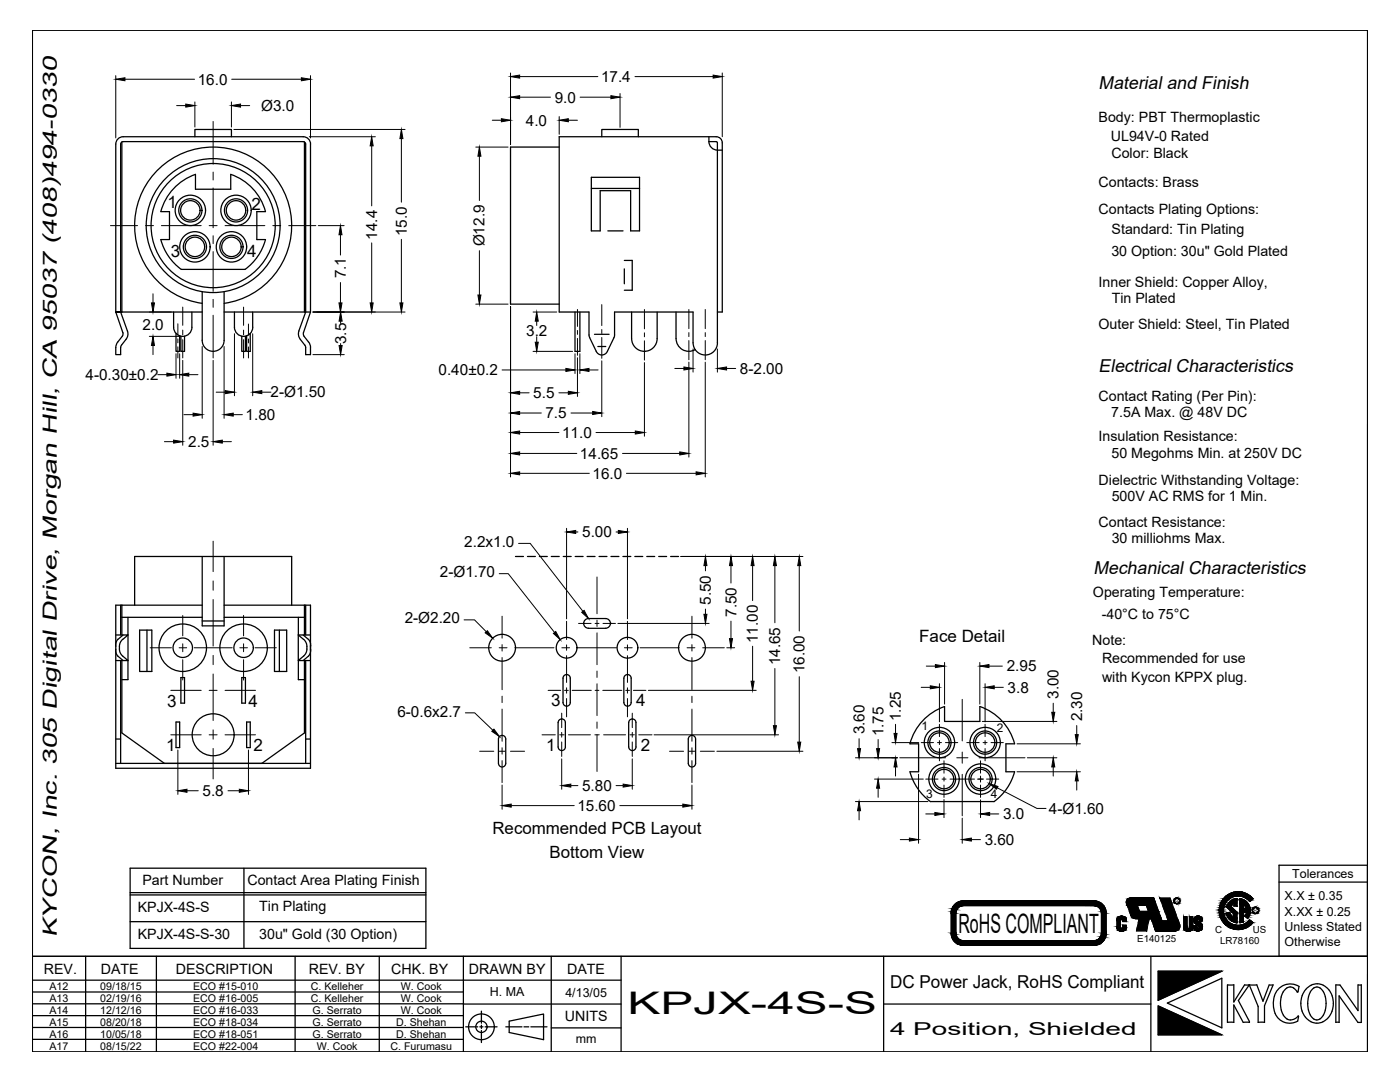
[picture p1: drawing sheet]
<svg xmlns="http://www.w3.org/2000/svg" width="279mm" height="216mm" viewBox="0 0 279 216" stroke-linecap="round" stroke-linejoin="round" font-family="sans-serif">
<defs><g id="words">
<text font-size="6.2" x="125.2" y="202.3">KPJX-4S-S</text>
<text font-size="5.3" x="191.3" y="186.1">RoHS COMPLIANT</text>
<text font-size="4" x="11.4" y="187" transform="rotate(-90 11.4 187)">KYCON, Inc. 305 Digital Drive, Morgan Hill, CA 95037 (408)494-0330</text>
<g font-size="3.6">
<text x="219.2" y="17.8">Material and Finish</text>
<text x="219.2" y="74.2">Electrical Characteristics</text>
<text x="218.2" y="114.5">Mechanical Characteristics</text>
</g>
<g font-size="3.5">
<text x="177.7" y="197.1">DC Power Jack, RoHS Compliant</text>
<text x="177.6" y="206.5">4 Position, Shielded</text>
</g>
<g font-size="3.4">
<text x="33.4" y="41.5">1</text>
<text x="50.2" y="41.9">2</text>
<text x="34.1" y="51.2">3</text>
<text x="49.3" y="51.2">4</text>
<text x="183.4" y="128.2">Face Detail</text>
<text x="33.4" y="141">3</text>
<text x="49.6" y="141">4</text>
<text x="110" y="141">3</text>
<text x="126.9" y="140.9">4</text>
<text x="33.1" y="149.8">1</text>
<text x="50.6" y="149.8">2</text>
<text x="109" y="149.8">1</text>
<text x="127.9" y="149.8">2</text>
<text x="98.3" y="166.4">Recommended PCB Layout</text>
<text x="109.7" y="171.2">Bottom View</text>
</g>
<g font-size="3.1">
<text x="39.5" y="16.9">16.0</text>
<text x="120" y="16.4">17.4</text>
<text x="52.1" y="22.1">Ø3.0</text>
<text x="110.7" y="20.5">9.0</text>
<text x="105" y="25.1">4.0</text>
<text x="75.3" y="47.8" transform="rotate(-90 75.3 47.8)">14.4</text>
<text x="81.2" y="47.1" transform="rotate(-90 81.2 47.1)">15.0</text>
<text x="96.7" y="49.2" transform="rotate(-90 96.7 49.2)">Ø12.9</text>
<text x="69" y="55.6" transform="rotate(-90 69 55.6)">7.1</text>
<text x="28.4" y="65.8">2.0</text>
<text x="69.1" y="68.7" transform="rotate(-90 69.1 68.7)">3.5</text>
<text x="105" y="67.1">3.2</text>
<text x="17.1" y="75.8">4-0.30±0.2</text>
<text x="87.5" y="74.9">0.40±0.2</text>
<text x="147.7" y="74.6">8-2.00</text>
<text x="49" y="83.8">1.80</text>
<text x="54" y="79.3">2-Ø1.50</text>
<text x="106.4" y="79.4">5.5</text>
<text x="108.9" y="83.5">7.5</text>
<text x="37.6" y="89.2">2.5</text>
<text x="112.2" y="87.4">11.0</text>
<text x="115.7" y="91.5">14.65</text>
<text x="118.2" y="95.5">16.0</text>
<text x="116.2" y="107.2">5.00</text>
<text x="92.7" y="109.2">2.2x1.0</text>
<text x="87.8" y="115.2">2-Ø1.70</text>
<text x="80.8" y="124.4">2-Ø2.20</text>
<text x="141.9" y="120.7" transform="rotate(-90 141.9 120.7)">5.50</text>
<text x="147" y="123.1" transform="rotate(-90 147 123.1)">7.50</text>
<text x="151.3" y="128.3" transform="rotate(-90 151.3 128.3)">11.00</text>
<text x="155.7" y="132.8" transform="rotate(-90 155.7 132.8)">14.65</text>
<text x="160.6" y="134.4" transform="rotate(-90 160.6 134.4)">16.00</text>
<text x="200.9" y="134">2.95</text>
<text x="79.3" y="143.1">6-0.6x2.7</text>
<text x="179.8" y="143.9" transform="rotate(-90 179.8 143.9)">1.25</text>
<text x="201.1" y="138.2">3.8</text>
<text x="211.3" y="139.5" transform="rotate(-90 211.3 139.5)">3.00</text>
<text x="216" y="144" transform="rotate(-90 216 144)">2.30</text>
<text x="172.5" y="146.5" transform="rotate(-90 172.5 146.5)">3.60</text>
<text x="176.3" y="146.9" transform="rotate(-90 176.3 146.9)">1.75</text>
<text x="40.4" y="158.9">5.8</text>
<text x="115.2" y="161.8">15.60</text>
<text x="116.2" y="157.8">5.80</text>
<text x="200.2" y="163.5">3.0</text>
<text x="209.3" y="162.4">4-Ø1.60</text>
<text x="196.5" y="168.6">3.60</text>
</g>
<g font-size="2.8">
<text x="219.2" y="24.3">Body: PBT Thermoplastic</text>
<text x="221.7" y="28.2">UL94V-0 Rated</text>
<text x="221.8" y="31.5">Color: Black</text>
<text x="219.2" y="37.3">Contacts: Brass</text>
<text x="219.3" y="42.7">Contacts Plating Options:</text>
<text x="221.8" y="46.7">Standard: Tin Plating</text>
<text x="221.8" y="51">30 Option: 30u&quot; Gold Plated</text>
<text x="219.2" y="57.2">Inner Shield: Copper Alloy,</text>
<text x="219.2" y="65.7">Outer Shield: Steel, Tin Plated</text>
<text x="221.9" y="60.5">Tin Plated</text>
<text x="219.2" y="80">Contact Rating (Per Pin):</text>
<text x="221.8" y="83.2">7.5A Max. @ 48V DC</text>
<text x="219.2" y="88">Insulation Resistance:</text>
<text x="221.8" y="91.3">50 Megohms Min. at 250V DC</text>
<text x="219.2" y="96.7">Dielectric Withstanding Voltage:</text>
<text x="221.9" y="100">500V AC RMS for 1 Min.</text>
<text x="219.2" y="105.1">Contact Resistance:</text>
<text x="221.9" y="108.4">30 milliohms Max.</text>
<text x="218.1" y="119.2">Operating Temperature:</text>
<text x="219.9" y="123.5">-40°C to 75°C</text>
<text x="218" y="128.6">Note:</text>
<text x="219.9" y="132.3">Recommended for use</text>
<text x="219.9" y="136">with Kycon KPPX plug.</text>
<text x="28.4" y="176.6">Part Number</text>
<text x="49.4" y="176.6">Contact Area Plating Finish</text>
<text x="27.5" y="181.9">KPJX-4S-S</text>
<text x="51.7" y="181.9">Tin Plating</text>
<text x="27.5" y="187.4">KPJX-4S-S-30</text>
<text x="51.7" y="187.3">30u&quot; Gold (30 Option)</text>
<text x="8.8" y="194.3">REV.</text>
<text x="20.1" y="194.3">DATE</text>
<text x="35.1" y="194.3">DESCRIPTION</text>
<text x="61.6" y="194.3">REV. BY</text>
<text x="78.1" y="194.3">CHK. BY</text>
<text x="93.6" y="194.3">DRAWN BY</text>
<text x="113.2" y="194.3">DATE</text>
<text x="112.7" y="203.7">UNITS</text>
</g>
<g font-size="2.5">
<text x="256.4" y="179.6">X.X ± 0.35</text>
<text x="257.9" y="175.1">Tolerances</text>
<text x="256.4" y="182.7">X.XX ± 0.25</text>
<text x="256.4" y="185.8">Unless Stated</text>
<text x="256.4" y="188.8">Otherwise</text>
<text x="97.8" y="198.8">H. MA</text>
<text x="112.8" y="198.9">4/13/05</text>
<text x="114.9" y="208.1">mm</text>
</g>
<g font-size="2.4">
<text x="183.9" y="145.7">1</text>
<text x="199" y="146">2</text>
<text x="184.8" y="159.3">3</text>
<text x="197.7" y="159.2">4</text>
</g>
<g font-size="2.1">
<text x="9.9" y="197.5">A12</text>
<text x="20" y="197.5">09/18/15</text>
<text x="38.5" y="197.5">ECO #15-010</text>
<text x="62" y="197.5">C. Kelleher</text>
<text x="80" y="197.5">W. Cook</text>
<text x="9.9" y="199.9">A13</text>
<text x="9.9" y="202.4">A14</text>
<text x="20" y="199.9">02/19/16</text>
<text x="20" y="202.4">12/12/16</text>
<text x="38.5" y="199.9">ECO #16-005</text>
<text x="38.5" y="202.4">ECO #16-033</text>
<text x="62" y="199.9">C. Kelleher</text>
<text x="62.4" y="202.4">G. Serrato</text>
<text x="80" y="199.9">W. Cook</text>
<text x="80" y="202.4">W. Cook</text>
<text x="9.9" y="204.7">A15</text>
<text x="9.9" y="207.1">A16</text>
<text x="9.9" y="209.4">A17</text>
<text x="20" y="204.7">08/20/18</text>
<text x="20" y="207.1">10/05/18</text>
<text x="20" y="209.4">08/15/22</text>
<text x="38.5" y="204.7">ECO #18-034</text>
<text x="38.5" y="207.1">ECO #18-051</text>
<text x="38.5" y="209.4">ECO #22-004</text>
<text x="62.4" y="204.7">G. Serrato</text>
<text x="62.4" y="207.1">G. Serrato</text>
<text x="63.2" y="209.4">W. Cook</text>
<text x="77.9" y="209.4">C. Furumasu</text>
<text x="79" y="204.7">D. Shehan</text>
<text x="79" y="207.1">D. Shehan</text>
</g>
<g font-size="1.9">
<text x="227" y="188">E140125</text>
<text x="242.5" y="186.1">C</text>
<text x="243.5" y="188.3">LR78160</text>
<text x="250" y="186.1">US</text>
</g>
<g font-size=".9">
<text x="234.5" y="180.1">R</text>
<text x="250.2" y="182">R</text>
</g>
</g></defs>
<!-- layer: CENTER -->
<g fill="none" stroke="#000" stroke-width=".2">
<path d="M42.5 24.2v8.5M42.5 34.3v1.6M42.5 37.5v7.9M22 45h5.5M29 45h1.6M32.2 45h8M41.7 45h1.6M42.5 47v1.6M42.5 50.2v7.9M42.5 59.7v1.6M44.9 45h8M54.4 45h1.6"/>
<path d="M57.6 45h5.4M35.5 64.6v2.2M35.5 67.6v.8M35.5 69.2v2.2M36.5 61.3v3.6M36.5 65.9v.9M36.5 67.8v3.6M42.5 62.9v8.5M48.6 61.3v3.6M48.6 65.9v.9M48.6 67.8v3.6M49.6 64.7v2.1"/>
<path d="M49.6 67.6v.8M49.6 69.2v2.2M115.2 61.8v3.3M115.2 65.9v.8M115.2 67.5v3.4M120.1 60.8v4.2M120.1 65.8v.7M120.1 67.3v4.2M128.6 61.8v3.8M128.6 66.4v.8M128.6 68v3.9M137.5 61.8v3.8"/>
<path d="M137.5 66.4v.8M137.5 68v3.8M140.7 61.8v3.8M140.7 66.4v.8M140.7 68v3.8M42.5 108v6.1M42.5 115.9v1.9M42.5 119.6v9.3M119.1 115.1v7.4M30 129.3h4.2M34.1 137.8h6.1M35.7 129.3h1.6"/>
<path d="M36.5 122.8v4.1M36.5 128.5v1.5M36.5 131.6v4.1M38.8 129.3h7.5M41.7 137.8h1.6M42.5 130.8v1.8M42.5 134.5v9.3M44.9 137.8h6.1M47.9 129.3h1.5M48.6 122.8v4.1M48.6 128.5v1.5M48.6 131.6v4.1"/>
<path d="M50.9 129.3h4.2M93.7 129.3h4.4M99.6 129.3h1.6M100.2 123v4.3M100.2 128.6v1.3M100.2 131.2v6.4M100.2 138.9v1.3M102.7 129.3h7.9M109.4 137.8h2.5M112.1 129.3h1.6M112.7 137.8h.7M113.1 124v3.6"/>
<path d="M113.1 128.7v1.1M113.1 130.8v5.4M113.1 137.2v1.1M113.1 139.4v3.6M114.2 137.8h3.8M115.2 129.3h7.9M115.5 124.4h2.5M118.8 124.4h.7M118.8 137.8h.7M119.1 123.7v1.3M119.1 126.3v6.3M119.1 133.9v1.3"/>
<path d="M119.1 136.4v6.4M120.3 137.8h3.8M120.3 124.4h2.5M124.6 129.3h1.6M124.9 137.8h.7M125.2 124v3.6M125.2 128.7v1.1M125.2 130.8v5.4M125.2 137.2v1.1M125.2 139.4v3.6M126.4 137.8h2.5M127.7 129.3h7.9"/>
<path d="M137.1 129.3h1.6M138.1 123v4.3M138.1 128.6v1.3M138.1 131.2v6.4M138.1 138.9v1.3M140.2 129.3h4.4M192 139.6v8.2M34.1 146.6h6.1M41.7 146.6h1.6M42.5 145.6v1.9M42.5 149.4v6M44.9 146.6h6.1"/>
<path d="M95.7 149.9h2.8M99.7 149.9h1.1M100.2 141.5v6.4M100.2 149.2v1.3M100.2 151.8v4.4M101.9 149.9h2.8M108.2 146.6h2.6M111.7 146.6h.9M112.1 142.3v2.9M112.1 146.1v1M112.1 148.1v2.8M113.5 146.6h4.3"/>
<path d="M118.7 146.6h.9M119.1 144.1v1.2M119.1 146.6v7.3M120.5 146.6h4.3M125.7 146.6h.9M126.2 142.3v2.9M126.2 146.1v1M126.2 148.1v2.8M127.5 146.6h2.6M133.6 149.9h2.8M137.5 149.9h1.2M138.1 141.5v6.4"/>
<path d="M138.1 149.2v1.3M138.1 151.8v4.4M139.8 149.9h2.8M179.6 151.2h9.1M183.8 148.2h2.5M184.8 155.5h2.4M187.1 148.2h.8M187.5 144.5v2.5M187.5 147.8v.8M187.5 149.4v2.4M188 155.5h.8M188.4 151.8v2.5"/>
<path d="M188.4 155.1v.8M188.4 156.7v2.4M188.7 148.2h2.4M189.6 155.5h4.9M190.9 151.2h2.3M192 150.1v2.2M192 154.5v8.3M192.9 148.2h2.5M195.3 155.5h.8M195.4 151.2h9.2M195.7 151.8v2.5M195.7 155.1v.8"/>
<path d="M195.7 156.7v2.4M196.2 148.2h.8M196.6 144.5v2.5M196.6 147.8v.8M196.6 149.4v2.4M196.9 155.5h2.4M197.8 148.2h2.4"/>
</g>
<!-- layer: PART -->
<g fill="none" stroke="#000" stroke-width=".25">
<path d="M24.3 28.3v34M34.6 37.6a10.8 10.8 0 0 1 4.4-2.8v3h7l.1-3a10.8 10.8 0 0 1 6.9 7.4h-1.7v5.6h1.7a10.8 10.8 0 0 1-4.1 6h-12.7a10.8 10.8 0 0 1-4.1-6h1.7v-5.6h-1.7a10.8 10.8 0 0 1 2.5-4.6zM38.9 27.3v-1.5h7.3v1.5M60.8 28.3v34M111.6 29.3h-9.7v31.4h9.7M118 35.4h9.6v10.7h-1.7v-8.1h-6.1v8.1h-1.8zM118 37.6h9.6M120.1 27.3v-1.5h7.3v1.5M141.5 28.3h1.4l.3 .2v39.9a2.43 2.43 0 0 1-2.4 2.4 2.43 2.43 0 0 1-2.5-2.4v-6.1h-15.6l-.1 4.7-1.4 3.1a1.21 1.21 0 0 1-1.1 .7 1.21 1.21 0 0 1-1.1-.7l-1.4-3.1-.1-4.7h-5.9v-35h31.3a1.21 1.21 0 0 1 1.2 1.2v33.8h-.9M141.5 28.3a1.7 1.7 0 0 0 1.7 1.7M141.5 27.3v1M143.2 30h.9"/>
<path d="M40.4 58.2v9.7a2.19 2.19 0 0 0 2.1 2.2 2.19 2.19 0 0 0 2.2-2.2v-9.7M121.3 46.1h3M124.6 52h1.6v5.9h-1.6M124.6 53.6v3M24.3 62.3h-1.2h1.2M24.3 62.3h16.1M24.5 66.4v.5l-1 1.3M25.1 67.7l-1 1.5v1.6h-1a3.5 3.5 0 0 1 .2-2.3l.2-.3M34.6 62.3v3a1.83 1.83 0 0 0 1.9 1.8 1.83 1.83 0 0 0 1.8-1.8M35.1 66.5v3.6h.8v-3.1M36.1 67.1v3h.7v-3M38.3 62.3v3"/>
<path d="M40.4 60.5a15.7 15.7 0 0 1-11-23.9 15.7 15.7 0 0 1 26.3 0 15.7 15.7 0 0 1-11 23.9M44.7 62.3h17.3M46.8 62.3v3a1.83 1.83 0 0 0 1.8 1.8 1.83 1.83 0 0 0 1.8-1.8v-3M48.2 67.1v3h.8v-3M49.9 66.5v3.6h-.7v-3.1M59.6 66.1l1.4-3.8-.1-33.8-.4-.2h-35.9h-.3l-.2 .4v33.6l1.4 4.1v.7l-.4 .6M59.7 66l-.1 1.1 .4 .6M59.9 67.7l1.1 1.5v1.6h1a3.4 3.4 0 0 0-.3-2.3l-.1-.3M60.6 66.4l.1 .7M60.7 67.1l.9 1.1M62 62.3v-33.6a1.45 1.45 0 0 0-1.5-1.4h-35.9a1.45 1.45 0 0 0-1.5 1.4v33.6l1.4 4.1M62 62.3l-1.4 4.1"/>
<path d="M114.8 62.3v7.8h.9v-7.8M118.6 66.7h3M119.3 69.1h1.6M126 62.3v5.3M128.6 70.1h.1M131.1 62.3v5.3a2.55 2.55 0 0 1-2.5 2.5 2.55 2.55 0 0 1-2.5-2.5M134.9 62.3v5.3a2.55 2.55 0 0 0 3.8 2.2M40.4 111v13.9h4.3v-13.9M23.1 126.7h2.4a2.72 2.72 0 0 0-1.6 3.2 3.2 3.2 0 0 0 1.6 1.9h-2.4M23.1 129.5a1.64 1.64 0 0 0 .4 1.4l1.1 .9M24.1 120.8v5.9M24.1 131.8v20.5"/>
<path d="M24.3 120.8v5.9M24.3 131.8v14.5l8.5 6M24.3 123.2h16.1M24.6 126.7l-1.1 .9a1.64 1.64 0 0 0-.4 1.4M25.5 123.2v12.4h-1.2M26.9 120.8v-9.8h31.3v9.8M27.9 125.7h2.4v8.3h-2.4zM29.3 125.7v8.3M36.1 135.2h.7v5.1h-.7zM40.4 120.8h-17.3v32.5h38.9v-32.5h-17.3M40.4 123.9h4.3M44.7 123.2h16.1"/>
<path d="M48.2 135.2h.8v5.1h-.8zM54.8 125.7h2.4v8.3h-2.4zM55.8 125.7v8.3M59.5 126.7a2.72 2.72 0 0 1 1.7 3.2 3.2 3.2 0 0 1-1.7 1.9v3.8h1.3v10.7l-8.6 6M59.5 126.7v5.1h2.5M59.5 126.7h2.5M59.5 123.2v3.5M60.5 126.7l1.1 .9a1.64 1.64 0 0 1 .4 1.4M60.8 120.8v5.9M60.8 131.8v3.8M61 120.8v5.9M61 131.8v20.5"/>
<path d="M62 129.5a1.64 1.64 0 0 1-.4 1.4l-1.1 .9M112.6 134.8a.72 .72 0 0 1 .8-.1 .72 .72 0 0 1 .4 .6v4.9a.72 .72 0 0 1-.7 .7 .72 .72 0 0 1-.7-.7v-4.9zM116.5 124.4a.97 .97 0 0 1 .9-1h3.5a.97 .97 0 0 1 .9 1M116.5 124.4a.99 .99 0 0 0 .9 1h3.5a.97 .97 0 0 0 .9-1M116.5 124.4h.1M121.8 124.4h.1M124.5 135.3v4.9M124.5 135.3a.72 .72 0 0 1 .7-.7 .72 .72 0 0 1 .8 .7v4.9a.72 .72 0 0 1-.8 .7 .72 .72 0 0 1-.7-.7M23.1 152.3h38.9M23.1 147.5h1M35.1 144.1h.8v5.1h-.8zM49.2 144.1h.7v5.1h-.7z"/>
<path d="M61 147.5h1M99.7 147a.72 .72 0 0 1 .8-.2 .72 .72 0 0 1 .4 .7v4.8a.73 .73 0 0 1-.7 .7 .73 .73 0 0 1-.7-.7v-4.8zM111.4 144.2v4.8M111.4 149a.72 .72 0 0 0 .7 .8 .72 .72 0 0 0 .7-.8M111.4 144.2a.72 .72 0 0 1 .7-.7 .72 .72 0 0 1 .7 .7M112.8 144.2v4.8M125.7 143.7a.72 .72 0 0 1 .8-.2 .72 .72 0 0 1 .4 .7v4.8a.73 .73 0 0 1-.7 .8 .73 .73 0 0 1-.7-.8v-4.8zM137.6 147a.72 .72 0 0 1 .8-.2 .72 .72 0 0 1 .4 .7v4.8a.73 .73 0 0 1-.7 .7 .73 .73 0 0 1-.7-.7v-4.8zM181.6 154a10.8 10.8 0 0 0 4.1 5.9h12.7a10.8 10.8 0 0 0 4.1-5.9M181.6 148.4a10.8 10.8 0 0 1 6.9-7.4v3h7v-3a10.7 10.7 0 0 1 7 7.4M181.6 148.4h1.7v5.6h-1.7M202.5 148.4h-1.7v5.6h1.7"/>
<circle cx="38" cy="42" r="3"/>
<circle cx="38" cy="42" r="1.94"/>
<circle cx="38" cy="42" r="2.31"/>
<circle cx="38.9" cy="49.3" r="3"/>
<circle cx="38.9" cy="49.3" r="1.94"/>
<circle cx="38.9" cy="49.3" r="2.31"/>
<circle cx="42.5" cy="45" r="12.4"/>
<circle cx="42.5" cy="45" r="13.4"/>
<circle cx="46.2" cy="49.3" r="3"/>
<circle cx="46.2" cy="49.3" r="1.94"/>
<circle cx="46.2" cy="49.3" r="2.31"/>
<circle cx="47.1" cy="42" r="3"/>
<circle cx="47.1" cy="42" r="1.94"/>
<circle cx="47.1" cy="42" r="2.31"/>
<circle cx="36.5" cy="129.2" r="4.7"/>
<circle cx="36.5" cy="129.2" r="1.94"/>
<circle cx="48.6" cy="129.2" r="4.7"/>
<circle cx="48.6" cy="129.2" r="1.94"/>
<circle cx="100.2" cy="129.2" r="2.67"/>
<circle cx="113.1" cy="129.2" r="2.07"/>
<circle cx="125.2" cy="129.2" r="2.07"/>
<circle cx="138.1" cy="129.2" r="2.67"/>
<circle cx="42.5" cy="146.6" r="4.2"/>
<circle cx="187.5" cy="148.2" r="3"/>
<circle cx="187.5" cy="148.2" r="1.94"/>
<circle cx="187.5" cy="148.2" r="2.31"/>
<circle cx="188.4" cy="155.5" r="3"/>
<circle cx="188.4" cy="155.5" r="1.94"/>
<circle cx="188.4" cy="155.5" r="2.31"/>
<circle cx="195.7" cy="155.5" r="3"/>
<circle cx="195.7" cy="155.5" r="1.94"/>
<circle cx="195.7" cy="155.5" r="2.31"/>
<circle cx="196.6" cy="148.2" r="3"/>
<circle cx="196.6" cy="148.2" r="1.94"/>
<circle cx="196.6" cy="148.2" r="2.31"/>
</g>
<!-- layer: DIMENSION -->
<g fill="none" stroke="#000" stroke-width=".2">
<path d="M23.1 15.1v12.4M24.9 15.8h13.9M46.2 15.8h13.9M62 15.1v12.4M101.9 14.6v14.3M103.7 19.4h6.2M103.7 15.3h15.6M115.8 19.4h6.1M123.7 18.7v6.7M126.7 15.3h15.6M144.1 14.6v12.7M35.3 21.1h1.8"/>
<path d="M38.9 20.3v5M46.2 20.3v5M46.7 25.8h34.1M48 21.1h1.8M61.7 27.3h13.2M74.2 29.1v12M80.1 27.7v12.6M95 29.3h6.4M95.7 31.2v8.8M98.2 24h1.9M111.6 23.3v3.5M113.4 24h1.8"/>
<path d="M30.5 58.6v1.8M63.5 45h5.2M67.9 46.8v4.1M67.9 56.4v4M74.2 48.5v11.9M80.1 47.8v12.6M95.7 50v8.9M29.8 62.3h4.4M29.8 67.1h6.2M30.5 68.9v1.9M31.5 74.8h1.8M35.1 70.6v4.9"/>
<path d="M35.9 70.6v4.9M36.5 71.9v16.9M37.7 74.8h1.8M40.4 69.1v14.4M42.5 71.9v16.9M43.1 78.3h1.9M44.7 69.1v14.4M46.8 66.6v12.4M50.4 66.6v12.4M52.2 78.3h1.9M62.5 62.3h18.3M62.5 70.8h6.2"/>
<path d="M68 64.1v.4M68 68.5v.4M95 60.7h6.4M100.2 73.8h12.7M101.9 61.2v34M103.7 78.4h1.9M106.4 62.3h4.7M106.4 70.1h7.9M107.1 64.1v.8M107.1 67.2v1.1M111.5 78.4h1.9M114.8 70.6v3.9"/>
<path d="M115.2 71.4v7.7M115.7 70.6v3.9M117.5 73.8h1.9M120.1 72v11.1M128.6 72.3v14.7M134.7 73.5h1.8M137.5 72.3v18.9M138.3 69.6v4.7M140.7 72.3v22.9M143.2 69.6v4.7M145 73.5h1.8M32.8 88.1h1.8"/>
<path d="M36.7 82.7h1.8M44.4 88.1h1.8M46.5 82.7h1.9M103.7 86.3h7.8M103.7 94.4h13.9M103.7 90.5h11.4M103.7 82.4h4.3M114 82.4h4.3M118.9 86.3h7.9M124.2 90.5h11.5M125 94.4h13.9M99.6 114.5h1.8l9.3 11.7"/>
<path d="M103.5 108.4h2.3l10.5 13.6M113.1 105.4v18.1M114.9 106.2h.4M122.9 106.2h.5M125.2 105.4v18.1M135.9 111h24.3M140.8 112.9v1M145.9 112.9v3.4M150.2 112.9v6.9M154.6 112.9v11.4M159.5 112.9v13M92.6 123.7h2.1l2.3 2.4"/>
<path d="M123.3 124.4h18.2M129.4 137.8h21.5M140.8 121.5v1.1M145 129.3h1.6M145.9 123.9v3.5M150.2 128.9v7M154.6 133.4v11.4M159.5 135v13.1M183.8 137.1h1.9M184.9 132.9h1.8M187.5 136.4v7.6M188.5 132.2v8.3"/>
<path d="M195.5 132.2v8.3M196.6 136.4v7.6M197.4 132.9h2.6M198.4 137.1h1.8M35.5 149.7v8.8M37.3 157.8h2.3M45.5 157.8h2.3M49.6 149.7v8.8M92.9 142.2h1.8l3.7 3.5M100.2 156.6v4.9M112.1 151.4v6.1M113.9 156.8h1.4"/>
<path d="M122.9 156.8h1.5M126.2 151.4v6.1M130.5 146.6h24.9M138.1 156.6v4.9M143.1 149.9h17.1M170.7 151.2h8.4M170.7 159.9h14.5M171.4 147.4v2M174.5 155.5h9.8M175.2 147.6v1.8M175.2 157.3v1.8M178 148.2h5.4"/>
<path d="M178.7 144.5v1.8M178.7 153v1.9M183.3 154.5v13.8M188.4 159.5v3.6M195.1 155.5h1.2M195.7 154.9v1.2M195.7 159.6v3.5M196 144h14.9M199 157.2l7.9 4.1h1.9M203 148.4h12.6M203 154h12.6M205 151.2h5.9"/>
<path d="M210.2 140.3v1.8M210.2 153v1.9M214.9 144.8v1.8M214.9 155.8v1.8M102 160.8h12.6M123.7 160.8h12.6M171.4 161.8v1.8M179.7 167.5h1.8M184.8 162.4h1.8M192 163.3v5M193.9 167.5h1.8M197.5 162.4h1.8"/>
</g>
<g fill="#000" stroke="#000" stroke-width=".2">
<path d="M23.1 15.8l1.8-.3v.6zM60.1 15.5l1.9 .3-1.9 .3zM101.9 19.4l1.8-.3v.6zM101.9 15.3l1.8-.3v.6zM121.9 19.1l1.8 .3-1.8 .3zM142.3 15l1.8 .3-1.8 .3zM37.1 20.8l1.8 .3-1.8 .3zM46.2 21.1l1.8-.3v.6zM74.2 27.3l.3 1.8h-.6zM80.1 25.8l.3 1.9h-.6zM95.7 29.3l.3 1.9h-.6zM100.1 23.7l1.8 .3-1.8 .3z"/>
<path d="M111.6 24l1.8-.3v.6zM67.9 45l.4 1.8h-.7zM95.4 58.9h.6l-.3 1.8zM30.2 60.4h.6l-.3 1.9zM30.5 67.1l.3 1.8h-.6zM33.3 74.5l1.8 .3-1.8 .3zM35.9 74.8l1.8-.3v.6zM45 77.9l1.8 .4-1.8 .2zM50.4 78.3l1.8-.4v.6zM67.6 60.4h.7l-.4 1.9zM68 62.3l.3 1.8h-.6zM67.7 68.9h.6l-.3 1.9z"/>
<path d="M73.9 60.4h.6l-.3 1.9zM79.8 60.4h.6l-.3 1.9zM101.9 78.4l1.8-.3v.6zM107.1 62.3l.3 1.8h-.6zM106.8 68.3h.6l-.3 1.8zM112.9 73.5l1.9 .3-1.9 .3zM113.4 78.1l1.8 .3-1.8 .3zM115.7 73.8l1.8-.3v.6zM136.5 73.2l1.8 .3-1.8 .3zM143.2 73.5l1.8-.3v.6zM34.6 87.8l1.9 .3-1.9 .3zM38.5 82.4l1.9 .3-1.9 .3z"/>
<path d="M42.5 88.1l1.9-.3v.6zM44.7 82.7l1.8-.3v.6zM101.9 86.3l1.8-.3v.6zM101.9 94.4l1.8-.3v.7zM101.9 90.5l1.8-.3v.6zM101.9 82.4l1.8-.3v.6zM118.3 82.1l1.8 .3-1.8 .3zM126.8 86l1.8 .3-1.8 .3zM135.7 90.2l1.8 .3-1.8 .3zM138.9 94.1l1.8 .3-1.8 .4zM113.1 106.2l1.8-.4v.6zM123.4 105.8l1.8 .4-1.8 .2z"/>
<path d="M140.8 111l.3 1.9h-.6zM145.9 111l.3 1.9h-.6zM150.2 111l.3 1.9h-.6zM154.6 111l.4 1.9h-.7zM159.5 111l.3 1.9h-.6zM96.8 126.3l.5-.5 1 1.5zM110.4 126.4l.5-.4 .9 1.6zM116.1 122.2l.5-.4 .8 1.6zM140.5 122.6h.6l-.3 1.8zM145.6 127.4h.6l-.3 1.9zM149.9 135.9h.6l-.3 1.9zM185.7 136.8l1.8 .3-1.8 .3z"/>
<path d="M186.7 132.6l1.8 .3-1.8 .3zM195.5 132.9l1.9-.3v.6zM196.6 137.1l1.8-.3v.6zM35.5 157.8l1.8-.3v.6zM47.8 157.5l1.8 .3-1.8 .3zM98.6 145.5l1.1 1.5-1.6-1.1zM112.1 156.8l1.8-.3v.6zM124.4 156.5l1.8 .3-1.8 .3zM154.3 144.8h.7l-.4 1.8zM159.2 148.1h.6l-.3 1.8zM171.1 149.4h.6l-.3 1.8zM175.2 155.5l.3 1.8h-.6z"/>
<path d="M174.9 149.4h.6l-.3 1.8zM178.7 151.2l.3 1.8h-.6zM178.4 146.3h.6l-.3 1.9zM197.4 156.4l1.8 .5-.3 .6zM210.2 151.2l.3 1.8h-.6zM209.9 142.1h.6l-.3 1.9zM214.6 146.6h.6l-.3 1.8zM214.9 154l.3 1.8h-.6zM100.2 160.8l1.8-.4v.7zM136.3 160.4l1.8 .4-1.8 .3zM171.4 159.9l.3 1.9h-.6zM181.5 167.2l1.8 .3-1.8 .3z"/>
<path d="M186.6 162.1l1.8 .3-1.8 .3zM192 167.5l1.9-.3v.6zM195.7 162.4l1.8-.3v.6z"/>
</g>
<!-- layer: HIDDEN -->
<g fill="none" stroke="#000" stroke-width=".25">
<path d="M102.9 111h1.6M105.3 111h1.5M107.6 111h1.6M110 111h1.6M112.4 111h1.6M114.8 111h1.6M117.2 111h1.6M119.5 111h1.6M121.9 111h1.6M124.3 111h1.6M126.7 111h1.6M129.1 111h1.6"/>
<path d="M131.5 111h1.5M133.8 111h1.6"/>
</g>
<!-- layer: BORDER -->
<g fill="none" stroke="#000" stroke-width=".25">
<path d="M6.5 6v203.9h266.4v-203.9M26 173.2h59v16h-59zM26 178.1h59M26 178.6h59M48.7 173.2v16M255.3 176h17.6M272.9 172.6h-17.6v18.2M6.5 190.8h266.4M6.5 197.9h86M6.5 195.6h117.5M17.1 190.8v19.1M26 183.9h59"/>
<path d="M31.2 190.8v19.1M58.9 190.8v19.1M75.7 190.8v19.1M92.5 190.8v19.1M110 190.8v19.1M124 190.8v19.1M176.4 190.8v19.1M190.4 180.7a2.43 2.43 0 0 1 1.9-.9h26a2.44 2.44 0 0 1 2.5 2.4v4a2.44 2.44 0 0 1-2.5 2.4h-26a2.44 2.44 0 0 1-2.5-2.4v-4l.1-.6zM190.8 182.2v4M190.8 182.2a1.48 1.48 0 0 1 1.5-1.5h26a1.5 1.5 0 0 1 1.5 1.5v4a1.51 1.51 0 0 1-1.5 1.5h-26a1.5 1.5 0 0 1-1.5-1.5M229.7 190.8v19.1M231.1 193.8h12.7l-12.7 5.8z"/>
<path d="M243.8 193.8h.1M245 196.5h1.2v3.4l2.2-3.4h.9l-2.2 3.1 2.3 4.4h-1.3l-1.9-3.5v3.5h-1.2zM254.1 196.5l-1.7 4.2v3.3h-1.3v-3.2l-1.8-4.3h1.5l1.3 3.3 1.2-3.2M254.1 196.5h-.8M258.2 197.2l.7 .7M258.2 197.1a1.67 1.67 0 0 0-2.3 1.3 4.5 4.5 0 0 0 .9 4.9l.7 .2M258.9 197.9l.1 .1 .3-1.2a3.4 3.4 0 0 0-5.2 3.1 3.6 3.6 0 0 0 2.7 4.2h1.4l.8-.4 .2-.9-1 .6-.7 .1M262.2 197.1a4.4 4.4 0 0 0-1.1 4.4M262.2 197.2a1.53 1.53 0 0 1 2.1 1.2 4.6 4.6 0 0 1-.9 4.9 1.33 1.33 0 0 1-1.9-.8M264.1 196.6a4.3 4.3 0 0 1-.1 7.3M264.1 196.6a3.2 3.2 0 0 0-4.4 2.8 3.8 3.8 0 0 0 3.1 4.8l1.2-.3M271 196.5v5.2l-3.6-5.1-.8-.1v7.5"/>
<path d="M271 196.5h.7v7.5h-.7l-3.7-5.3v5.3M6.5 207.4h86M6.5 205h86M6.5 202.7h86M6.5 200.3h117.5M92.9 204.9h2.4M95.8 204.9h.6M96.1 201.8v2.4M96.1 204.6v.6M96.1 205.6v2.4M96.8 204.9h2.4M100.9 204.9h3.3"/>
<path d="M101.6 203.8l6.9-1.5v5.2l-6.9-1.5zM104.6 204.9h.9M105.9 204.9h3.3M110 205.1h14M231.1 200.7l12.7 5.8h-12.7zM233 200.2l10.8-5v9.9zM261.1 201.5l.4 1M266.6 204h.7"/>
<circle cx="96.1" cy="204.9" r="2.57"/>
<circle cx="96.1" cy="204.9" r="1.13"/>
</g>
<!-- layer: CK_LEVEL_1 -->
<g fill="none" stroke="#000" stroke-width=".25">
<path d="M6.5 6h266.4M245.2 180.2a2.37 2.37 0 0 1 1.7-.9v1.5h-.6v-.6l-.7 .6 1.3 1.2v2.1a2.43 2.43 0 0 1-2.2-1.9l.7-.1 .3 .6 .5 .5v-.9l-1.4-1.3zM248.1 180.3l.5 .5 .2 .6h-.7zM249 183.2a2.42 2.42 0 0 0-1.6-3.9v4.8l.7-.2v-1.8h.7l-.3 .7 .5 .4M250 184.1a3.8 3.8 0 0 1-5.5 .4 3.8 3.8 0 0 1 0-5.5 3.8 3.8 0 0 1 5.5 .3l-.6 .6a2.95 2.95 0 0 0-4.3-.3 2.95 2.95 0 0 0 0 4.3 2.95 2.95 0 0 0 4.3-.3l.6 .5M176.4 200.3h53.3"/>
<circle cx="250.6" cy="181.7" r=".62"/>
</g>
<!-- layer: BORDER -->
<path d="M6.5 6h266.4v184.8h-266.4z" fill="none" stroke="#000" stroke-width=".2"/>
<g fill="#000" stroke="#000" stroke-width=".2">
<path d="M231.1 193.8h12.7l-12.7 5.8zM231.1 200.7l12.7 5.8h-12.7z"/>
<path d="M192.3 179.8h26.3zM191.9 179.8h26.7z"/>
<path d="M191.9 179.8l27 .1zM191.6 179.9h27.3z"/>
<path d="M191.6 179.9l27.6 .1-.3-.1zM191.3 180l.3-.1 27.6 .1z"/>
<path d="M191.3 180l28.2 .1-.3-.1zM191.1 180.1l.2-.1 28.2 .1z"/>
<path d="M189.8 182.2l1 4v-4zM189.8 182.2l1 4h-1z"/>
<path d="M189.8 186.2l1 .2v-.2zM189.8 186.2l1 .2h-1z"/>
<path d="M189.8 182l1 .2v-.2zM189.8 182l1 .2h-1z"/>
<path d="M189.8 186.4l1 .1zM189.8 186.4l1 .1z"/>
<path d="M189.8 181.9h1zM189.8 181.9l1 .1z"/>
<path d="M189.8 186.5l1 .2v-.2zM189.8 186.5l1 .2h-.9z"/>
<path d="M189.9 181.7l.9 .2v-.2zM189.9 181.7l.9 .2h-1z"/>
<path d="M189.9 186.7l1 .1-.1-.1zM189.9 186.7l1 .1h-1z"/>
<path d="M189.9 181.6l.9 .1 .1-.1zM189.9 181.6l.9 .1h-.9z"/>
<path d="M189.9 186.8l1 .1zM189.9 186.8l1 .1z"/>
<path d="M189.9 181.5h1zM189.9 181.5l1 .1z"/>
<path d="M189.9 186.9l1.2 .2-.2-.2zM189.9 186.9l1.2 .2h-1.1z"/>
<path d="M190 181.3l.9 .2 .2-.2zM190 181.3l.9 .2h-1z"/>
<path d="M190 187.1h1.1zM190 187.1h1.1z"/>
<path d="M190 181.3h1.1zM190 181.3h1.1z"/>
<path d="M190 187.1l1.2 .2-.1-.2zM190 187.1l1.2 .2h-1.1z"/>
<path d="M190.1 181.1l1 .2 .1-.2zM190.1 181.1l1 .2h-1.1z"/>
<path d="M190.1 187.3l1.3 .1-.2-.1zM190.1 187.3l1.3 .1h-1.2z"/>
<path d="M190.2 181l1 .1 .2-.1zM190.2 181l1 .1h-1.1z"/>
<path d="M190.2 181h1.2zM190.2 181h1.2z"/>
<path d="M190.2 187.4h1.2zM190.2 187.4h1.2z"/>
<path d="M190.2 187.4l1.4 .1-.2-.1zM190.2 187.4l1.4 .1h-1.4z"/>
<path d="M190.2 180.9l1.2 .1 .2-.1zM190.2 180.9l1.2 .1h-1.2z"/>
<path d="M190.2 187.5l1.6 .1zM190.2 187.5l1.6 .1z"/>
<path d="M190.3 180.8h1.5zM190.3 180.8l1.3 .1h-1.4z"/>
<path d="M190.3 187.6l1.7 .1zM190.3 187.6l1.7 .1z"/>
<path d="M190.3 180.7h1.7zM190.3 180.7h1.8z"/>
<path d="M190.3 180.7h1.7zM190.3 180.7l1.5 .1z"/>
<path d="M190.3 187.7h1.8zM190.3 187.7h1.8z"/>
<path d="M190.3 187.7h2zM190.3 187.7h2z"/>
<path d="M190.3 180.7h2zM190.3 180.7h1.8z"/>
<path d="M191.9 188.6h26.7zM191.9 188.6h26.4z"/>
<path d="M191.6 188.6h27.3zM191.6 188.6h27z"/>
<path d="M191.3 188.5h27.9zM191.3 188.5l27.6 .1z"/>
<path d="M191.1 180.1l28.7 .2-.3-.2zM190.8 180.3l.3-.2 28.7 .2z"/>
<path d="M191.1 188.3l28.1 .2 .3-.2zM191.1 188.3l28.1 .2h-27.9z"/>
<path d="M190.8 180.3l29.2 .2-.2-.2zM190.5 180.5l.3-.2 29.2 .2z"/>
<path d="M190.8 188.1l28.7 .2 .3-.2zM190.8 188.1l28.7 .2h-28.4z"/>
<path d="M190.5 180.5l29.7 .2-.2-.2zM190.5 180.5l29.7 .2h-29.9z"/>
<path d="M190.5 187.9l29.3 .2 .2-.2zM190.5 187.9l29.3 .2h-29z"/>
<path d="M218.3 180.7h1.9zM218.3 180.7h1.9z"/>
<path d="M190.3 187.7l29.7 .2 .2-.2zM190.3 187.7l29.7 .2h-29.5z"/>
<path d="M218.5 180.7h1.7zM218.5 180.7h1.7z"/>
<path d="M218.6 180.7l1.7 .1zM218.6 180.7l1.7 .1z"/>
<path d="M218.6 187.7h1.6zM218.5 187.7h1.7z"/>
<path d="M218.5 187.7h1.7zM218.3 187.7h1.9z"/>
<path d="M218.8 180.8l1.5 .1zM218.8 180.8l1.5 .1z"/>
<path d="M218.8 187.6h1.5zM218.6 187.7h1.6z"/>
<path d="M219 180.9l1.4 .1-.1-.1zM219 180.9l1.4 .1h-1.2z"/>
<path d="M219 187.5h1.3zM218.8 187.6h1.5z"/>
<path d="M219.2 181h1.2zM219.2 181h1.2z"/>
<path d="M219.2 181l1.3 .1-.1-.1zM219.2 181l1.3 .1h-1.1z"/>
<path d="M219.2 187.4h1.2zM219.2 187.4h1.2z"/>
<path d="M219.2 187.4l1.1 .1 .1-.1zM219 187.5l.2-.1 1.1 .1z"/>
<path d="M219.4 181.1l1.2 .2-.1-.2zM219.4 181.1l1.2 .2h-1.1z"/>
<path d="M219.4 187.3l1 .1 .1-.1zM219.2 187.4l.2-.1 1 .1z"/>
<path d="M219.5 181.3h1.1zM219.5 181.3h1.1z"/>
<path d="M219.5 187.1l1 .2 .1-.2zM219.5 187.1l1 .2h-1.1z"/>
<path d="M219.5 181.3l1.2 .2-.1-.2zM219.5 181.3l1.2 .2h-1z"/>
<path d="M219.5 187.1h1.1zM219.5 187.1h1.1z"/>
<path d="M219.7 181.5l1 .1zM219.7 181.5l1 .1z"/>
<path d="M219.7 186.9l.9 .2 .1-.2zM219.7 186.9l.9 .2h-1.1z"/>
<path d="M219.7 181.6l1 .1v-.1zM219.7 181.6l1 .1h-1z"/>
<path d="M219.7 186.8h1zM219.7 186.8l1 .1z"/>
<path d="M219.7 181.7l1 .2v-.2zM219.7 181.7l1 .2h-.9z"/>
<path d="M219.7 186.7l1 .1v-.1zM219.7 186.7l1 .1h-1z"/>
<path d="M219.8 181.9l.9 .1zM219.8 181.9l.9 .1z"/>
<path d="M219.8 182l1 .2-.1-.2zM219.8 182l1 .2h-1z"/>
<path d="M219.8 186.4l.9 .1zM219.8 186.4l.9 .1z"/>
<path d="M219.8 186.5l.9 .2v-.2zM219.8 186.5l.9 .2h-1z"/>
<path d="M219.8 182.2l1 4v-4zM219.8 182.2l1 4h-1z"/>
<path d="M219.8 186.2l.9 .2 .1-.2zM219.8 186.2l.9 .2h-.9z"/>
</g>
<!-- layer: HIDDEN -->
<g fill="#000" stroke="#000" stroke-width=".2">
<path d="M234.4 179.4v.1zM234.8 179.2h.1zM223.7 185.8h.3zM223.7 182.8h.3zM223.9 185.3h.8zM224 185.2h.8zM234.8 180.3h.2zM236.4 185.6h1.5zM237 185.8h.4zM238.9 185.7h.2zM238.9 182.8h.3z"/>
<path d="M225.6 179.2h4.7zM225.4 179.2h4.9z"/>
<path d="M225.4 179.2l4.9 .1zM225.3 179.3h5z"/>
<path d="M225.3 179.3h5zM225.1 179.3h5.2z"/>
<path d="M225.1 179.3l5.2 .1zM225 179.4h5.3z"/>
<path d="M225 179.4l5.4 .2-.1-.2zM225 179.4l5.4 .2h-5.5z"/>
<path d="M224.9 179.6l5.5 .1v-.1zM224.9 179.6l5.5 .1h-5.6z"/>
<path d="M224.8 179.7l5.7 .1-.1-.1zM224.8 179.7l5.7 .1h-5.7z"/>
<path d="M224.8 179.8l5.7 .2v-.2zM224.8 179.8l5.7 .2h-5.7z"/>
<path d="M231.5 179.2l3.7 4.5-1.7-4.5zM231.5 179.2l3.7 4.5h-2.1z"/>
<path d="M234.3 179.7v.1zM234.3 179.7v.1z"/>
<path d="M234.3 179.8l.1 .1zM234.3 179.8l.1 .1z"/>
<path d="M234.3 179.9l.1 .1zM234.3 179.9l.1 .1z"/>
<path d="M234.4 179.5v.1zM234.4 179.5l-.1 .1z"/>
<path d="M234.8 179.2h.2zM234.8 179.2h.2z"/>
<path d="M234.9 179.2h.1zM234.9 179.2h.1z"/>
<path d="M234.9 179.2h.2zM234.9 179.2h.2z"/>
<path d="M235 179.2h.1zM235 179.2h.1z"/>
<path d="M235.1 179.3h.1zM235.1 179.3h.1z"/>
<path d="M235.2 179.3l.1 .1zM235.2 179.3l.1 .1z"/>
<path d="M235.3 179.4l.1 .1zM235.3 179.4l.1 .1z"/>
<path d="M235.3 179.5h.1zM235.3 179.5h.1z"/>
<path d="M235.4 179.6v.1zM235.4 179.6v.1z"/>
<path d="M235.4 179.7v.1zM235.4 179.7v.1z"/>
<path d="M235.4 179.8v.1zM235.4 179.8v.1z"/>
<path d="M222.9 183.6h.7zM222.9 183.6h.7z"/>
<path d="M222.9 183.6l.7 1.3v-1.3zM222.9 183.6l.7 1.3h-.7z"/>
<path d="M222.9 184.9l.7 .2v-.2zM222.9 184.9l.7 .2h-.7z"/>
<path d="M222.9 185.1h.7zM222.9 185.1h.7z"/>
<path d="M222.9 185.1h.7zM222.9 185.1h.7z"/>
<path d="M222.9 183.5h.7zM222.9 183.5l.7 .1z"/>
<path d="M222.9 185.1l.8 .1zM222.9 185.1l.8 .1z"/>
<path d="M222.9 183.4h.7zM222.9 183.4l.7 .1z"/>
<path d="M222.9 183.4h.8zM222.9 183.4h.7zM222.9 183.4h.7zM222.9 183.4h.7z"/>
<path d="M222.9 185.2l.8 .1zM222.9 185.2l.8 .1z"/>
<path d="M223.7 185.8h.3zM223.7 185.8h.3z"/>
<path d="M222.9 185.3h.8zM222.9 185.3h.8z"/>
<path d="M222.9 183.4h.8zM222.9 183.4h.8z"/>
<path d="M223 185.3h.8zM223 185.3h.8z"/>
<path d="M223 183.3h.8zM223 183.3l.7 .1z"/>
<path d="M223.7 182.8h.3zM223.7 182.8h.3z"/>
<path d="M223.7 182.8l.4 .1zM223.5 182.9h.6z"/>
<path d="M223.5 185.8h.6zM223.5 185.8h.5z"/>
<path d="M223.5 182.9h.7zM223.5 182.9h.7z"/>
<path d="M223.5 185.7h.7zM223.5 185.7l.6 .1z"/>
<path d="M223.5 182.9h.8zM223.3 182.9h1z"/>
<path d="M223.4 185.7h.9zM223.4 185.7h.8z"/>
<path d="M223.3 182.9h1.1zM223.3 182.9h1.1z"/>
<path d="M223.3 185.7h1zM223.3 185.7h1z"/>
<path d="M223.3 182.9h1.1zM223.3 182.9h1.1z"/>
<path d="M223.3 185.7h1.1zM223.3 185.7h1z"/>
<path d="M223.3 182.9l1.2 .1zM223.2 183h1.3z"/>
<path d="M223.2 185.6h1.2zM223.2 185.6l1.2 .1z"/>
<path d="M223.2 183h1.3zM223.1 183h1.4z"/>
<path d="M223.2 185.6h1.3zM223.2 185.6h1.2z"/>
<path d="M223.1 183l1.4 .1zM223.1 183l1.4 .1z"/>
<path d="M223.1 185.6h1.4zM223.1 185.6h1.4z"/>
<path d="M223.1 183.1h1.5zM223.1 183.1h1.5z"/>
<path d="M223.1 183.1h1.5zM223.1 183.1h1.5z"/>
<path d="M223.1 185.5h1.5zM223.1 185.5l1.4 .1z"/>
<path d="M223.1 185.5h1.5zM223.1 185.5h1.5z"/>
<path d="M223.1 183.1h1.5zM223.1 183.1h1.5z"/>
<path d="M223 183.1l1.7 .1zM223 183.1l1.7 .1z"/>
<path d="M223 185.4h1.7zM223 185.4l1.6 .1z"/>
<path d="M223 183.2l1.7 .1zM223 183.2l1.7 .1z"/>
<path d="M223 183.3h1.7zM223 183.3h1.7z"/>
<path d="M223 183.3h1.7zM223 183.3h1.7z"/>
<path d="M223 185.3h1.7zM223 185.3l1.7 .1zM223 185.4h1.7zM223 185.4h1.7z"/>
<path d="M223.8 183.3l.9 .1zM223.8 183.3l.9 .1z"/>
<path d="M223.9 183.4h.8zM223.9 183.4h.8z"/>
<path d="M224 183.4l.8 .1zM224 183.4l.8 .1z"/>
<path d="M223 185.3h1.7zM223 185.3h1.7z"/>
<path d="M223 185.3h1.7zM223 185.3h1.7z"/>
<path d="M224 185.3h.7zM223.9 185.3h.8z"/>
<path d="M223.9 185.3h.8zM223.9 185.3h.8zM223.8 185.3h.9z"/>
<path d="M224 183.5h.8zM224 183.5h.8z"/>
<path d="M224 183.5h.8zM224 183.5h.8z"/>
<path d="M224 183.5l.8 .1v-.1zM224 183.5l.8 .1h-.8z"/>
<path d="M224.1 185.1l.7 .1zM224.1 185.1l.7 .1h-.8zM224 185.2h.8z"/>
<path d="M224 185.2h.8zM224 185.3h.7z"/>
<path d="M224 183.6l.8 .3v-.3zM224 183.6l.8 .3h-.8z"/>
<path d="M224.1 184.6l.7 .4v-.4zM224.1 184.6l.7 .4h-.7z"/>
<path d="M224.1 185l.7 .1zM224.1 185l.7 .1z"/>
<path d="M224.1 185.1h.7zM224.1 185.1h.7z"/>
<path d="M225 180.7l2.4 1.1-.4-1.1zM225 180.7l2.4 1.1h-2z"/>
<path d="M227.3 183.3l1.5 2.4 .6-2.4zM227.3 183.3l1.5 2.4h-2z"/>
<path d="M224.8 180l5.8 .1-.1-.1zM224.8 180l5.8 .1h-5.8z"/>
<path d="M224.8 180.1l5.9 .2-.1-.2zM224.8 180.1l5.9 .2h-5.9z"/>
<path d="M224.8 180.3l6 .4-.1-.4zM224.8 180.3l6 .4h-5.8z"/>
<path d="M228.8 180.7l2.4 1.1-.4-1.1zM228.8 180.7l2.4 1.1h-2z"/>
<path d="M225.4 181.8l6.1 .8-.3-.8zM225.4 181.8l6.1 .8h-5.8z"/>
<path d="M225.7 182.6l5.9 .2-.1-.2zM225.7 182.6l5.9 .2h-5.9z"/>
<path d="M225.7 182.8l5.9 .1v-.1zM225.7 182.8l5.9 .1h-5.8z"/>
<path d="M225.8 182.9l5.9 .2-.1-.2zM225.8 182.9l5.9 .2h-5.7z"/>
<path d="M226 183.1l5.7 .1v-.1zM226 183.1l5.7 .1h-5.6z"/>
<path d="M226.1 183.2l5.6 .1zM226.1 183.2l5.6 .1z"/>
<path d="M226.3 183.3h5.5zM226.3 183.3h5.5z"/>
<path d="M226.5 183.3h5.3zM226.5 183.3h5.3z"/>
<path d="M229.7 183.3l2.2 .4-.1-.4zM229.7 183.3l2.2 .4h-2z"/>
<path d="M234.4 180l.1 .1zM234.4 180l.1 .1z"/>
<path d="M234.4 180.1l.1 .1zM234.4 180.1l.1 .1z"/>
<path d="M234.5 180.2h.1zM234.5 180.2h.1z"/>
<path d="M234.6 180.2l.1 .1zM234.6 180.2l.1 .1z"/>
<path d="M230.6 185.7h4.1zM230.6 185.7h3.9z"/>
<path d="M234.7 180.3h.1zM234.7 180.3h.1z"/>
<path d="M234.8 180.3h.1zM234.8 180.3h.1z"/>
<path d="M234.7 180.3h.2zM234.7 180.3h.2z"/>
<path d="M230.6 185.7h4.3zM230.6 185.7h4.1z"/>
<path d="M230.6 185.6h4.4zM230.6 185.6l4.3 .1z"/>
<path d="M229.9 183.7l5.5 .8-.2-.8zM229.9 183.7l5.5 .8h-5.3z"/>
<path d="M230.5 185.5l4.5 .1 .2-.1zM230.5 185.5l4.5 .1h-4.4z"/>
<path d="M230.5 185.3l4.7 .2 .1-.2zM230.5 185.3l4.7 .2h-4.7z"/>
<path d="M230.4 185.2l4.9 .1 .1-.1zM230.4 185.2l4.9 .1h-4.8z"/>
<path d="M230.1 184.5l5.4 .1-.1-.1zM230.1 184.5l5.4 .1h-5.3z"/>
<path d="M230.3 185l5.1 .2 .1-.2zM230.3 185l5.1 .2h-5z"/>
<path d="M230.2 184.6l5.3 .2v-.2zM230.2 184.6l5.3 .2h-5.2z"/>
<path d="M230.3 184.8l5.2 .2v-.2zM230.3 184.8l5.2 .2h-5.2z"/>
<path d="M236.2 182.9l.7 2.1v-2.1zM236.2 182.9l.7 2.1h-.7z"/>
<path d="M236.2 185l.7 .1zM236.2 185l.7 .1z"/>
<path d="M236.2 185.1h.7zM236.2 185.1h.7z"/>
<path d="M236.2 185.1l.7 .1zM236.2 185.1l.7 .1z"/>
<path d="M236.2 185.2h.8zM236.2 185.2h.8z"/>
<path d="M236.3 185.2l.7 .1zM236.3 185.2l.7 .1z"/>
<path d="M237 185.8h.3zM237 185.8h.3z"/>
<path d="M236.3 185.3h.8zM236.3 185.3h.8z"/>
<path d="M236.8 185.8h.7zM236.8 185.8h.6z"/>
<path d="M236.8 185.8h.7zM236.8 185.8h.7z"/>
<path d="M236.7 185.7h.9zM236.7 185.7l.8 .1z"/>
<path d="M236.6 185.7h1.1zM236.6 185.7h1z"/>
<path d="M236.5 185.6h1.3zM236.5 185.6l1.2 .1z"/>
<path d="M236.5 185.6h1.3zM236.5 185.6h1.3z"/>
<path d="M236.4 185.6h1.5zM236.4 185.6h1.4z"/>
<path d="M236.4 185.5h1.5zM236.4 185.5l1.5 .1zM236.4 185.6h1.5z"/>
<path d="M236.3 185.4h1.7zM236.3 185.4l1.6 .1zM236.4 185.5h1.5zM236.4 185.5h1.5z"/>
<path d="M236.3 185.4h1.7zM236.3 185.4h1.7zM236.3 185.4h1.7zM236.3 185.4h1.7z"/>
<path d="M236.3 185.3h1.7zM236.3 185.3l1.7 .1z"/>
<path d="M237.2 185.3h.8zM237.2 185.3h.8z"/>
<path d="M237.2 185.3h.8zM237.1 185.3h.9z"/>
<path d="M237.2 185.3h.8zM237.2 185.3h.8z"/>
<path d="M237.3 185.2h.7zM237.2 185.3h.8zM237.2 185.3h.8zM237.2 185.3h.8z"/>
<path d="M237.4 185.1h.7zM237.4 185.1h.7z"/>
<path d="M237.4 185.1h.7zM237.4 185.1l.6 .1z"/>
<path d="M237.4 182.9l.7 2v-2zM237.4 182.9l.7 2h-.7z"/>
<path d="M237.4 184.9l.7 .1v-.1zM237.4 184.9l.7 .1h-.7z"/>
<path d="M237.4 185h.7zM237.4 185l.7 .1z"/>
<path d="M238.2 184.9h.7zM238.2 184.9h.7z"/>
<path d="M238.2 184.8h.7zM238.2 184.8h.7z"/>
<path d="M238.2 184.8h.7zM238.2 184.8h.7z"/>
<path d="M238.2 184.8h.7zM238.2 184.8l.6 .1z"/>
<path d="M238.2 184.9l.7 .1zM238.2 184.9l.7 .1z"/>
<path d="M238.2 185l.7 .1zM238.2 185l.7 .1z"/>
<path d="M238.2 184.7l.7 .1zM238.2 184.7l.7 .1z"/>
<path d="M238.2 184.8h.7zM238.2 184.8h.7z"/>
<path d="M238.3 183.5l.6 .1zM238.3 183.5l.6 .1z"/>
<path d="M238.2 185.1h.7zM238.2 185.1h.7z"/>
<path d="M238.3 183.5h.6zM238.3 183.5h.6z"/>
<path d="M238.3 183.6h.6zM238.3 183.6h.6z"/>
<path d="M238.3 183.6h.6zM238.3 183.6h.6z"/>
<path d="M238.3 183.6h.6zM238.3 183.6h.6z"/>
<path d="M238.3 183.6l.6 .1zM238.3 183.6l.6 .1z"/>
<path d="M238.3 183.5h.6zM238.3 183.5h.6z"/>
<path d="M238.3 185.1l.6 .1zM238.3 185.1l.6 .1z"/>
<path d="M238.3 183.7h.6zM238.3 183.7h.6z"/>
<path d="M238.3 183.4h.6zM238.3 183.4l.6 .1z"/>
<path d="M238.3 185.2h.7zM238.3 185.2h.7z"/>
<path d="M238.3 183.7h.7zM238.3 183.7h.7z"/>
<path d="M238.3 183.7l.7 .1zM238.3 183.7l.7 .1z"/>
<path d="M238.3 183.3h.7zM238.3 183.3l.6 .1z"/>
<path d="M238.3 183.8l.8 .1zM238.3 183.8l.8 .1z"/>
<path d="M238.3 185.2h.7zM238.3 185.2h.7z"/>
<path d="M238.3 185.2l.7 .1zM238.3 185.2l.7 .1z"/>
<path d="M238.3 183.3h.7zM238.3 183.3h.7z"/>
<path d="M238.3 185.3h.8zM238.3 185.3h.8z"/>
<path d="M238.3 183.3h.8zM238.3 183.3h.7z"/>
<path d="M238.3 183.9h.8zM238.3 183.9h.8z"/>
<path d="M238.3 183.9h.9zM238.3 183.9h.9z"/>
<path d="M238.3 183.9l1 .1zM238.3 183.9l1 .1z"/>
<path d="M238.9 182.8h.4zM238.9 182.8h.4z"/>
<path d="M238.8 185.7h.4zM238.8 185.7h.3z"/>
<path d="M238.8 185.7h.5zM238.8 185.7h.4z"/>
<path d="M238.9 182.8h.5zM238.8 182.8h.6z"/>
<path d="M238.3 184h1.1zM238.3 184h1.1z"/>
<path d="M238.8 182.8h.6zM238.8 182.8h.6z"/>
<path d="M238.7 185.7h.7zM238.7 185.7h.6z"/>
<path d="M238.4 184l1.1 .1zM238.4 184l1.1 .1z"/>
<path d="M238.8 182.8l.7 .1zM238.7 182.9h.8z"/>
<path d="M238.7 185.7h.7zM238.7 185.7h.7z"/>
<path d="M238.7 182.9h.9zM238.6 182.9h1z"/>
<path d="M238.4 184.1h1.1zM238.4 184.1h1.1z"/>
<path d="M238.4 184.1l1.2 .1zM238.4 184.1l1.2 .1z"/>
<path d="M238.6 185.6h1zM238.6 185.6l.8 .1z"/>
<path d="M238.6 182.9l1.1 .1zM238.5 183h1.2z"/>
<path d="M238.5 185.6h1.1zM238.5 185.6h1.1z"/>
<path d="M238.5 184.2l1.2 .1zM238.5 184.2l1.2 .1z"/>
<path d="M238.5 183h1.2zM238.5 183h1.2z"/>
<path d="M238.5 185.6h1.2zM238.5 185.6h1.1z"/>
<path d="M238.6 184.3h1.1zM238.6 184.3h1.1z"/>
<path d="M238.4 185.5h1.3zM238.4 185.5l1.3 .1z"/>
<path d="M238.5 183l1.3 .1zM238.5 183l1.3 .1z"/>
<path d="M238.6 184.3l1.2 .1zM238.6 184.3l1.2 .1z"/>
<path d="M238.4 185.5h1.4zM238.4 185.5h1.3z"/>
<path d="M238.4 183.1h1.4zM238.4 183.1h1.4z"/>
<path d="M238.4 183.1l1.5 .1zM238.4 183.1l1.5 .1z"/>
<path d="M238.4 185.5h1.4zM238.4 185.5h1.4z"/>
<path d="M238.7 184.4h1.1zM238.7 184.4h1.1z"/>
<path d="M238.7 184.4h1.2zM238.7 184.4h1.2z"/>
<path d="M238.3 185.4h1.5zM238.3 185.4l1.5 .1z"/>
<path d="M238.4 183.2h1.5zM238.4 183.2h1.5z"/>
<path d="M238.4 183.2l1.5 .1zM238.4 183.2l1.5 .1h-1.6z"/>
<path d="M238.8 184.4l1.1 .1zM238.8 184.4l1.1 .1z"/>
<path d="M238.3 185.4h1.6zM238.3 185.4h1.5z"/>
<path d="M238.8 184.5l1.1 .1v-.1zM238.8 184.5l1.1 .1z"/>
<path d="M238.3 185.3h1.6zM238.3 185.3l1.6 .1z"/>
<path d="M239.1 183.3h.8zM239.1 183.3h.8z"/>
<path d="M239.1 183.3h.8zM239.1 183.3h.8z"/>
<path d="M238.3 185.3h1.6zM238.3 185.3h1.6z"/>
<path d="M239.2 183.3h.7zM239.2 183.3h.7z"/>
<path d="M239.2 183.3l.7 .1zM239.2 183.3l.7 .1z"/>
<path d="M239.2 185.3h.7zM239.1 185.3h.8z"/>
<path d="M239.1 185.3h.8zM239.1 185.3h.8z"/>
<path d="M239.2 183.4l.7 .1zM239.2 183.4l.7 .1z"/>
<path d="M239 184.6h.9zM239 184.6h.9z"/>
<path d="M239 184.6l.9 .1zM239 184.6l.9 .1z"/>
<path d="M239.2 185.2h.7zM239.2 185.3h.7z"/>
<path d="M239.3 183.5h.7zM239.3 183.5h.7z"/>
<path d="M239.3 185.2h.6zM239.3 185.2h.6z"/>
<path d="M239.2 184.7h.7zM239.2 184.7h.7z"/>
<path d="M239.2 184.7l.8 .1zM239.2 184.7l.8 .1z"/>
<path d="M239.3 183.5l.7 .1zM239.3 183.5l.7 .1z"/>
<path d="M239.3 183.6l.7 .1v-.1zM239.3 183.6l.7 .1h-.7z"/>
<path d="M239.3 183.7h.7zM239.3 183.7h.7z"/>
<path d="M239.2 184.8h.8zM239.2 184.8h.8z"/>
<path d="M239.3 184.8h.7zM239.3 184.8h.7z"/>
<path d="M239.3 184.9l.7 .1zM239.3 184.9l.7 .1z"/>
<path d="M239.3 185l.7 .1zM239.3 185l.7 .1zM239.3 185.1h.7zM239.3 185.1h.7z"/>
<path d="M239.3 185.1h.7zM239.3 185.1l.6 .1z"/>
<path d="M239.3 183.7l.7 .1zM239.3 183.7l.7 .1z"/>
<path d="M239.3 184.8l.7 .1zM239.3 184.8l.7 .1z"/>
<path d="M239.3 184.9h.7zM239.3 184.9h.7z"/>
<path d="M239.3 184.9h.7zM239.3 184.9h.7z"/>
</g>
<g fill="none" stroke="#000" stroke-width=".2">
<path d="M227.5 179.2h-1.9a.83 .83 0 0 0-.8 1.1l.3 .8M228.3 179.2h2l.2 .8M231.8 180l-.3-.8h2l.4 1.1M234.3 179.8l.1 .1a.54 .54 0 0 0 .8 .3l-.1 .1a.54 .54 0 0 1-.8-.5zM234.6 179.3l.2-.1a.54 .54 0 0 1 .6 .6M223.1 183.1a.99 .99 0 0 1 1.1-.2 .99 .99 0 0 1 .6 1h-.8v-.5l-.4 .1v1.6l.2 .2 .2-.1 .1-.6h.7v.5a.95 .95 0 0 1-1 .7 .95 .95 0 0 1-.9-.9v-1.3zM225.4 181.8l.6 1.3 .5 .2h.8l-.2 .9M227 184.9l-.2 .8h2l.2-.8M227 180.7h1.8l.4 1.1h-1.8zM229.2 184.2l.2-.9h.3l.3 .9M230.3 184.9l.3 .8h1.6M230.8 180.7l.6 1.5"/>
<path d="M231.6 183l.3 .7h1.2l-.3-.7M232 180.7l.6 1.5M234.2 181.1l.5 1.5M235 183.3l.4 1.2a.96 .96 0 0 1-.9 1.2h-1.5M236.2 182.9h.7v2.2l.2 .2 .3-.3v-2.1h.7v2a.92 .92 0 0 1-.9 .9 .92 .92 0 0 1-1-.8zM238.5 183a.87 .87 0 0 1 1-.1 .87 .87 0 0 1 .5 .9l-.7-.1a.27 .27 0 0 0-.2-.4 .27 .27 0 0 0-.3 .3 .27 .27 0 0 0 .3 .3 .95 .95 0 0 1 .9 1 .95 .95 0 0 1-1.2 .8 .79 .79 0 0 1-.6-1h.7l-.1 .2a.29 .29 0 0 0 .2 .4 .29 .29 0 0 0 .4-.3 .29 .29 0 0 0-.2-.3l-.2-.1a.95 .95 0 0 1-.7-.6 .95 .95 0 0 1 .2-1z"/>
</g>
<!-- layer: CK_LEVEL_1 -->
<g fill="#000" stroke="#000" stroke-width=".2">
<path d="M246.6 179.3h.3zM246.9 177.9h.4zM247.4 179.3h.1zM249.2 179.6h.5l-.2 .2zM246.5 185.4h1.2zM246.6 184.1h.3zM247.3 184.7h2.2zM247.4 184.1h.3zM248.7 183h.5l-.2 .2zM249.3 183.6h.2zM250.2 181.2l-.1 .1zM250.8 182.2h.1z"/>
<path d="M251.1 182l-.1 .1z"/>
<path d="M243.9 179.8l.8 .2 .1-.2zM243.9 179.8l.8 .2h-1z"/>
<path d="M243.9 179.7l.9 .1 .2-.1zM243.9 179.7l.9 .1h-.9z"/>
<path d="M244 179.6h1.1zM244 179.6l1 .1h-1.1z"/>
<path d="M244.2 179.3l.9 .3 .3-.3zM244.2 179.3l.9 .3h-1.1z"/>
<path d="M244.3 179.1l1.1 .2 .2-.2zM244.3 179.1l1.1 .2h-1.2zM244.2 179.3h1.2zM244.2 179.3h1.2z"/>
<path d="M244.4 179h1.5zM244.4 179l1.2 .1h-1.3z"/>
<path d="M244.5 179h1.5zM244.5 179h1.4z"/>
<path d="M244.6 178.9l1.4 .1 .3-.1zM244.5 179l.1-.1 1.4 .1z"/>
<path d="M244.7 178.8h1.9zM244.6 178.9h1.7z"/>
<path d="M244.7 178.8h2.2zM244.7 178.8h1.9z"/>
<path d="M246.6 179.3l.3 .1zM246.3 179.4h.6z"/>
<path d="M246.3 179.4l.6 .2v-.2zM246 179.6l.3-.2 .6 .2z"/>
<path d="M246 179.6l.9 .1v-.1zM245.7 179.7l.3-.1 .9 .1z"/>
<path d="M245.7 179.7l1.2 .2v-.2zM245.4 179.9l.3-.2 1.2 .2z"/>
<path d="M245.4 179.9l1.5 .3v-.3zM245.4 179.9l1.5 .3h-1.7z"/>
<path d="M244.7 178.8h2.2zM244.7 178.8h2.2z"/>
<path d="M244.7 178.8h2.3zM244.7 178.8h2.2z"/>
<path d="M246.9 177.9l.8 .1zM246.5 178h1.2z"/>
<path d="M247.4 179.3l.3 .1zM247.4 179.3l.3 .1z"/>
<path d="M246.5 178h1.2zM246.5 178h1.2z"/>
<path d="M246.5 178l1.6 .1zM246.1 178.1h2z"/>
<path d="M247.4 179.4l.7 .1zM247.4 179.4l.7 .1h-.7z"/>
<path d="M247.4 179.5l.9 .1zM247.4 179.5l.9 .1h-.9z"/>
<path d="M246.1 178.1h2zM246.1 178.1h2z"/>
<path d="M246.1 178.1l2.3 .1-.3-.1zM245.7 178.2l.4-.1 2.3 .1z"/>
<path d="M247.4 179.6l1.2 .2-.3-.2zM247.4 179.6l1.2 .2h-1.2z"/>
<path d="M245.7 178.2h2.8zM245.7 178.2h2.8z"/>
<path d="M245.7 178.2l3.1 .2-.3-.2zM245.4 178.4l.3-.2 3.1 .2z"/>
<path d="M247.4 179.8l1.4 .2-.2-.2zM247.4 179.8l1.4 .2h-1.4z"/>
<path d="M245.4 178.4h3.4zM245.4 178.4h3.4z"/>
<path d="M245.4 178.4l3.8 .2-.4-.2zM245 178.6l.4-.2 3.8 .2z"/>
<path d="M245 178.6h4.2zM245 178.6h4.2z"/>
<path d="M245 178.6l4.5 .2-.3-.2zM244.7 178.8l.3-.2 4.5 .2z"/>
<path d="M249.2 179.6l.3 .2zM249.3 179.8h.2z"/>
<path d="M247 178.8h2.5zM247 178.8h2.5z"/>
<path d="M247.3 178.8h2.2zM247.3 178.8h2.2z"/>
<path d="M247.4 178.8h2.1zM247.4 178.8h2.1z"/>
<path d="M247.6 178.8l2 .1zM247.6 178.8l2 .1z"/>
<path d="M248 178.9l1.7 .1-.1-.1zM248 178.9l1.7 .1h-1.4z"/>
<path d="M248.3 179h1.5zM248.3 179h1.5z"/>
<path d="M248.4 179l1.5 .2-.1-.2zM248.4 179l1.5 .2h-1.3z"/>
<path d="M248.6 179.2l1.4 .1-.1-.1zM248.6 179.2l1.4 .1h-1.2z"/>
<path d="M248.9 179.4l.8 .2 .3-.2zM248.9 179.4l.8 .2h-.5z"/>
<path d="M248.8 179.3h1.2zM248.8 179.3l1.2 .1z"/>
<path d="M243.3 181.7l.9 .2-.1-.2zM243.3 181.7l.9 .2h-.9z"/>
<path d="M243.3 181.5l.8 .2 .1-.2zM243.3 181.5l.8 .2h-.8z"/>
<path d="M243.3 181.9l.9 .2v-.2zM243.3 181.9l.9 .2h-.9z"/>
<path d="M243.3 181.4l.9 .1v-.1zM243.3 181.4l.9 .1h-.9z"/>
<path d="M243.3 182.1l.9 .2v-.2zM243.3 182.1l.9 .2h-.8z"/>
<path d="M244.2 184.1h1.2zM244.2 184.1h1.2z"/>
<path d="M243.4 181.1l.8 .3v-.3zM243.4 181.1l.8 .3h-.9z"/>
<path d="M243.4 182.3l.8 .1zM243.4 182.3l.8 .1z"/>
<path d="M243.4 181h.8zM243.4 181l.8 .1z"/>
<path d="M243.4 182.4l.9 .3-.1-.3zM243.4 182.4l.9 .3h-.9z"/>
<path d="M243.4 180.7l.8 .3 .1-.3zM243.4 180.7l.8 .3h-.8z"/>
<path d="M243.4 182.7h.9zM243.4 182.7h.9z"/>
<path d="M243.5 180.7h.8zM243.5 180.7h.8z"/>
<path d="M243.5 182.7l1 .3-.2-.3zM243.5 182.7l1 .3h-.9z"/>
<path d="M243.6 180.4l.7 .3 .2-.3zM243.6 180.4l.7 .3h-.8z"/>
<path d="M243.6 183l.9 .1zM243.6 183l.9 .1z"/>
<path d="M243.6 180.4h.9zM243.6 180.4h.9z"/>
<path d="M243.6 183.1l1 .2-.1-.2zM243.6 183.1l1 .2h-.9z"/>
<path d="M243.7 180.1l.8 .3 .1-.3zM243.7 180.1l.8 .3h-.9z"/>
<path d="M243.7 183.3l1 .1zM243.7 183.3l1 .1z"/>
<path d="M243.7 180h1zM243.7 180l.9 .1z"/>
<path d="M243.7 183.4l1.1 .2-.1-.2zM243.7 183.4l1.1 .2h-.9z"/>
<path d="M243.9 183.6l1.1 .2-.2-.2zM243.9 183.6l1.1 .2h-1.1z"/>
<path d="M243.9 183.8l1.2 .1zM243.9 183.8l1.2 .1z"/>
<path d="M244 183.9l1.4 .2-.3-.2zM244 183.9l1.4 .2h-1.2z"/>
<path d="M244.2 184.1l1.4 .2-.2-.2zM244.2 184.1l1.4 .2h-1.3z"/>
<path d="M245.4 182.1v.1zM244.7 182.2l.7-.1v.1z"/>
<path d="M244.7 182.2l.8 .1zM244.7 182.2l.8 .1z"/>
<path d="M244.8 182.3l.8 .2-.1-.2zM244.8 182.3l.8 .2h-.8z"/>
<path d="M244.8 182.5h.8zM244.8 182.5h.8z"/>
<path d="M244.8 182.5l.9 .2-.1-.2zM244.8 182.5l.9 .2h-.8z"/>
<path d="M244.8 180.8l1 .2-.2-.2zM244.8 180.8l1 .2h-1z"/>
<path d="M244.3 184.3l1.6 .1zM244.3 184.3l1.6 .1z"/>
<path d="M244.9 182.7l.9 .1zM244.9 182.7l.9 .1z"/>
<path d="M244.9 180.7l.7 .1 .1-.1zM244.9 180.7l.7 .1h-.8z"/>
<path d="M244.9 180.6h.8zM244.9 180.6l.8 .1z"/>
<path d="M244.9 182.8l.9 .1zM244.9 182.8l.9 .1z"/>
<path d="M244.8 181l2.1 1-1.1-1zM244.8 181l2.1 1h-1z"/>
<path d="M245 182.9l1 .1-.2-.1zM245 182.9l1 .1h-.9z"/>
<path d="M244.4 184.4h1.6zM244.4 184.4h1.6z"/>
<path d="M245 180.5l.7 .1 .2-.1zM245 180.5l.7 .1h-.8z"/>
<path d="M245 180.4h1zM245 180.4l.9 .1z"/>
<path d="M244.5 184.4l1.8 .2zM244.5 184.4l1.8 .2h-1.7z"/>
<path d="M245.1 183l.9 .1zM245.1 183l.9 .1z"/>
<path d="M245.1 183.1l1.1 .1zM245.1 183.1l1.1 .1z"/>
<path d="M245.1 180.3h1zM245.1 180.3l.9 .1h-1z"/>
<path d="M245.2 180.2l.9 .1 .2-.1zM245.2 180.2l.9 .1h-1z"/>
<path d="M244.6 184.6h2zM244.6 184.6h2z"/>
<path d="M246.5 185.4l.8 .1zM246.9 185.5h.4z"/>
<path d="M244.7 184.6h2.2zM244.7 184.6h2.2z"/>
<path d="M244.7 184.6l2.3 .1zM244.7 184.6l2.3 .1z"/>
<path d="M245.2 180.2h1.7zM245.2 180.2h1.7z"/>
<path d="M246.3 180.2l.6 .6v-.6zM246.3 180.2l.6 .6h-.6z"/>
<path d="M245.9 182l1 .3v-.3zM245.9 182l1 .3h-.7z"/>
<path d="M246.2 182.3l.7 .9v-.9zM246.2 182.3l.7 .9h-.7z"/>
<path d="M245.2 183.2l1.7 .1v-.1zM245.2 183.2l1.7 .1h-1.6z"/>
<path d="M245.3 183.3l1.6 .2v-.2zM245.3 183.3l1.6 .2h-1.4z"/>
<path d="M245.5 183.5l1.4 .2v-.2zM245.5 183.5l1.4 .2h-1.2z"/>
<path d="M245.7 183.7l1.2 .2v-.2zM245.7 183.7l1.2 .2h-.9z"/>
<path d="M246 183.9l.9 .1v-.1zM246 183.9l.9 .1z"/>
<path d="M246.3 184l.6 .1zM246.3 184l.6 .1z"/>
<path d="M247.4 184.1h.2zM247.4 184.1h.2z"/>
<path d="M246.5 185.4h1.2zM246.5 185.4h1.2z"/>
<path d="M247.4 184h.5zM247.4 184l.3 .1z"/>
<path d="M246.1 185.4h2zM246.1 185.4h1.6z"/>
<path d="M246.1 185.4h2zM246.1 185.4h2z"/>
<path d="M247.4 180.3l.7 1.1v-1.1zM247.4 180.3l.7 1.1h-.7z"/>
<path d="M247.4 182.1l.7 1.8v-1.8zM247.4 182.1l.7 1.8h-.7z"/>
<path d="M247.4 183.9h.7zM247.4 183.9l.5 .1z"/>
<path d="M245.7 185.2h2.7zM245.7 185.2h2.8z"/>
<path d="M245.7 185.2l2.4 .2 .3-.2zM245.7 185.2l2.4 .2z"/>
<path d="M248.7 183l.3 .2zM248.9 183.2h.1z"/>
<path d="M245.4 185.1l3.1 .1 .3-.1zM245.4 185.1l3.1 .1h-2.8z"/>
<path d="M245.4 185.1h3.4zM245.4 185.1h3.4z"/>
<path d="M247.4 180l1.6 .3-.2-.3zM247.4 180l1.6 .3h-1.6z"/>
<path d="M247.4 180.3h1.7zM247.4 180.3h1.7z"/>
<path d="M248.1 180.3l1.1 .2-.1-.2zM248.1 180.3l1.1 .2h-.9z"/>
<path d="M245 184.9l3.8 .2 .4-.2zM245 184.9l3.8 .2h-3.4z"/>
<path d="M245 184.9h4.2zM245 184.9h4.2z"/>
<path d="M248.3 180.5h.9zM248.3 180.5h.9z"/>
<path d="M248.4 180.5l.9 .2-.1-.2zM248.4 180.5l.9 .2h-.8z"/>
<path d="M248.4 182.8l.8 .2 .1-.2zM248.4 182.8l.8 .2h-.5z"/>
<path d="M248.5 180.7l.9 .1-.1-.1zM248.5 180.7l.9 .1h-.8z"/>
<path d="M248.5 182.7l.8 .1v-.1zM248.5 182.7l.8 .1h-.9z"/>
<path d="M248.6 182.6h.7zM248.6 182.6l.7 .1z"/>
<path d="M248.6 180.8l.8 .1zM248.6 180.8l.8 .1z"/>
<path d="M248.6 180.9l.8 .2v-.2zM248.6 180.9l.8 .2h-.7z"/>
<path d="M248.7 182.5l.6 .1 .1-.1zM248.7 182.5l.6 .1h-.7z"/>
<path d="M248.7 182.4h.7zM248.7 182.4l.7 .1z"/>
<path d="M248.7 181.1h.7zM248.7 181.1h.7z"/>
<path d="M248.7 181.1l.8 .3-.1-.3zM248.7 181.1l.8 .3h-.7z"/>
<path d="M248.7 182.3l.7 .1 .1-.1zM248.7 182.3l.7 .1h-.7z"/>
<path d="M244.7 184.7l4.5 .2 .3-.2zM244.7 184.7l4.5 .2h-4.2z"/>
<path d="M249.3 183.6l.4 .2zM249.3 183.6l.4 .2h-.5z"/>
<path d="M247.4 184.6h2.1zM247.3 184.7h2.2zM247 184.7h2.5z"/>
<path d="M247.4 181.4h2.1zM247.4 181.4h2.1z"/>
<path d="M248.8 182.1h.7zM248.8 182.1h.7z"/>
<path d="M248.8 182.1l.7 .2v-.2zM248.8 182.1l.7 .2h-.8z"/>
<path d="M247.4 181.4l2.1 .4v-.4zM247.4 181.4l2.1 .4h-2.1z"/>
<path d="M247.6 184.6h1.9zM247.4 184.6h2.1z"/>
<path d="M247.4 181.8l2.1 .3v-.3zM247.4 181.8l2.1 .3h-2.1z"/>
<path d="M248 184.5h1.6zM247.6 184.6h1.9z"/>
<path d="M249.2 183.8l.8 .3-.3-.3zM248.9 184.1l.3-.3 .8 .3z"/>
<path d="M248.3 184.4l1.3 .1 .1-.1zM248 184.5l.3-.1 1.3 .1z"/>
<path d="M248.4 184.4h1.4zM248.3 184.4h1.4z"/>
<path d="M248.6 184.2l1.2 .2 .1-.2zM248.4 184.4l.2-.2 1.2 .2z"/>
<path d="M249.9 181.7l.1 .1zM249.9 181.7l.1 .1z"/>
<path d="M249.9 181.6v.1zM249.9 181.6v.1z"/>
<path d="M249.9 181.8l.1 .1zM249.9 181.8l.1 .1z"/>
<path d="M250 181.4v.1zM250 181.4l-.1 .1z"/>
<path d="M250 181.9v.1zM250 181.9v.1z"/>
<path d="M248.9 184.1h1.1zM248.8 184.1h1.2z"/>
<path d="M250 181.3v.1zM250 181.3v.1z"/>
<path d="M250 182l.1 .1zM250 182l.1 .1z"/>
<path d="M248.8 184.1l1.1 .1 .1-.1zM248.6 184.2l.2-.1 1.1 .1z"/>
<path d="M250.1 181.3h-.1zM250.1 181.3h-.1z"/>
<path d="M250.1 182.1h.1zM250.1 182.1h.1z"/>
<path d="M250.2 182.2h.1zM250.2 182.2h.1z"/>
<path d="M250.3 182.2l.1 .1zM250.3 182.2l.1 .1z"/>
<path d="M250.4 182.3h.1zM250.4 182.3h.1z"/>
<path d="M250.5 181l.2 .1zM250.4 181.1h.3z"/>
<path d="M250.6 181.1h.1zM250.6 181.1h.1z"/>
<path d="M250.4 182.3h.3zM250.4 182.3h.2z"/>
<path d="M250.7 181.1h.1zM250.7 181.1h.1z"/>
<path d="M250.7 181.1h.1zM250.7 181.1h.1z"/>
<path d="M250.8 181.1l.1 .1zM250.8 181.1l.1 .1z"/>
<path d="M250.9 181.2l.1 .1zM250.9 181.2l.1 .1z"/>
<path d="M251 181.3h.1zM251 181.3h.1z"/>
<path d="M251.1 181.3v.1zM251.1 181.3v.1z"/>
<path d="M251.1 181.4l.1 .1zM251.1 181.4l.1 .1z"/>
<path d="M251.1 181.9v.1zM251.1 181.9v.1z"/>
<path d="M251.2 181.6v.1zM251.2 181.6v.1z"/>
<path d="M251.2 181.8l-.1 .1zM251.2 181.8l-.1 .1z"/>
<path d="M251.2 181.7v.1zM251.2 181.7v.1z"/>
</g>
<use href="#words"/>
</svg>
